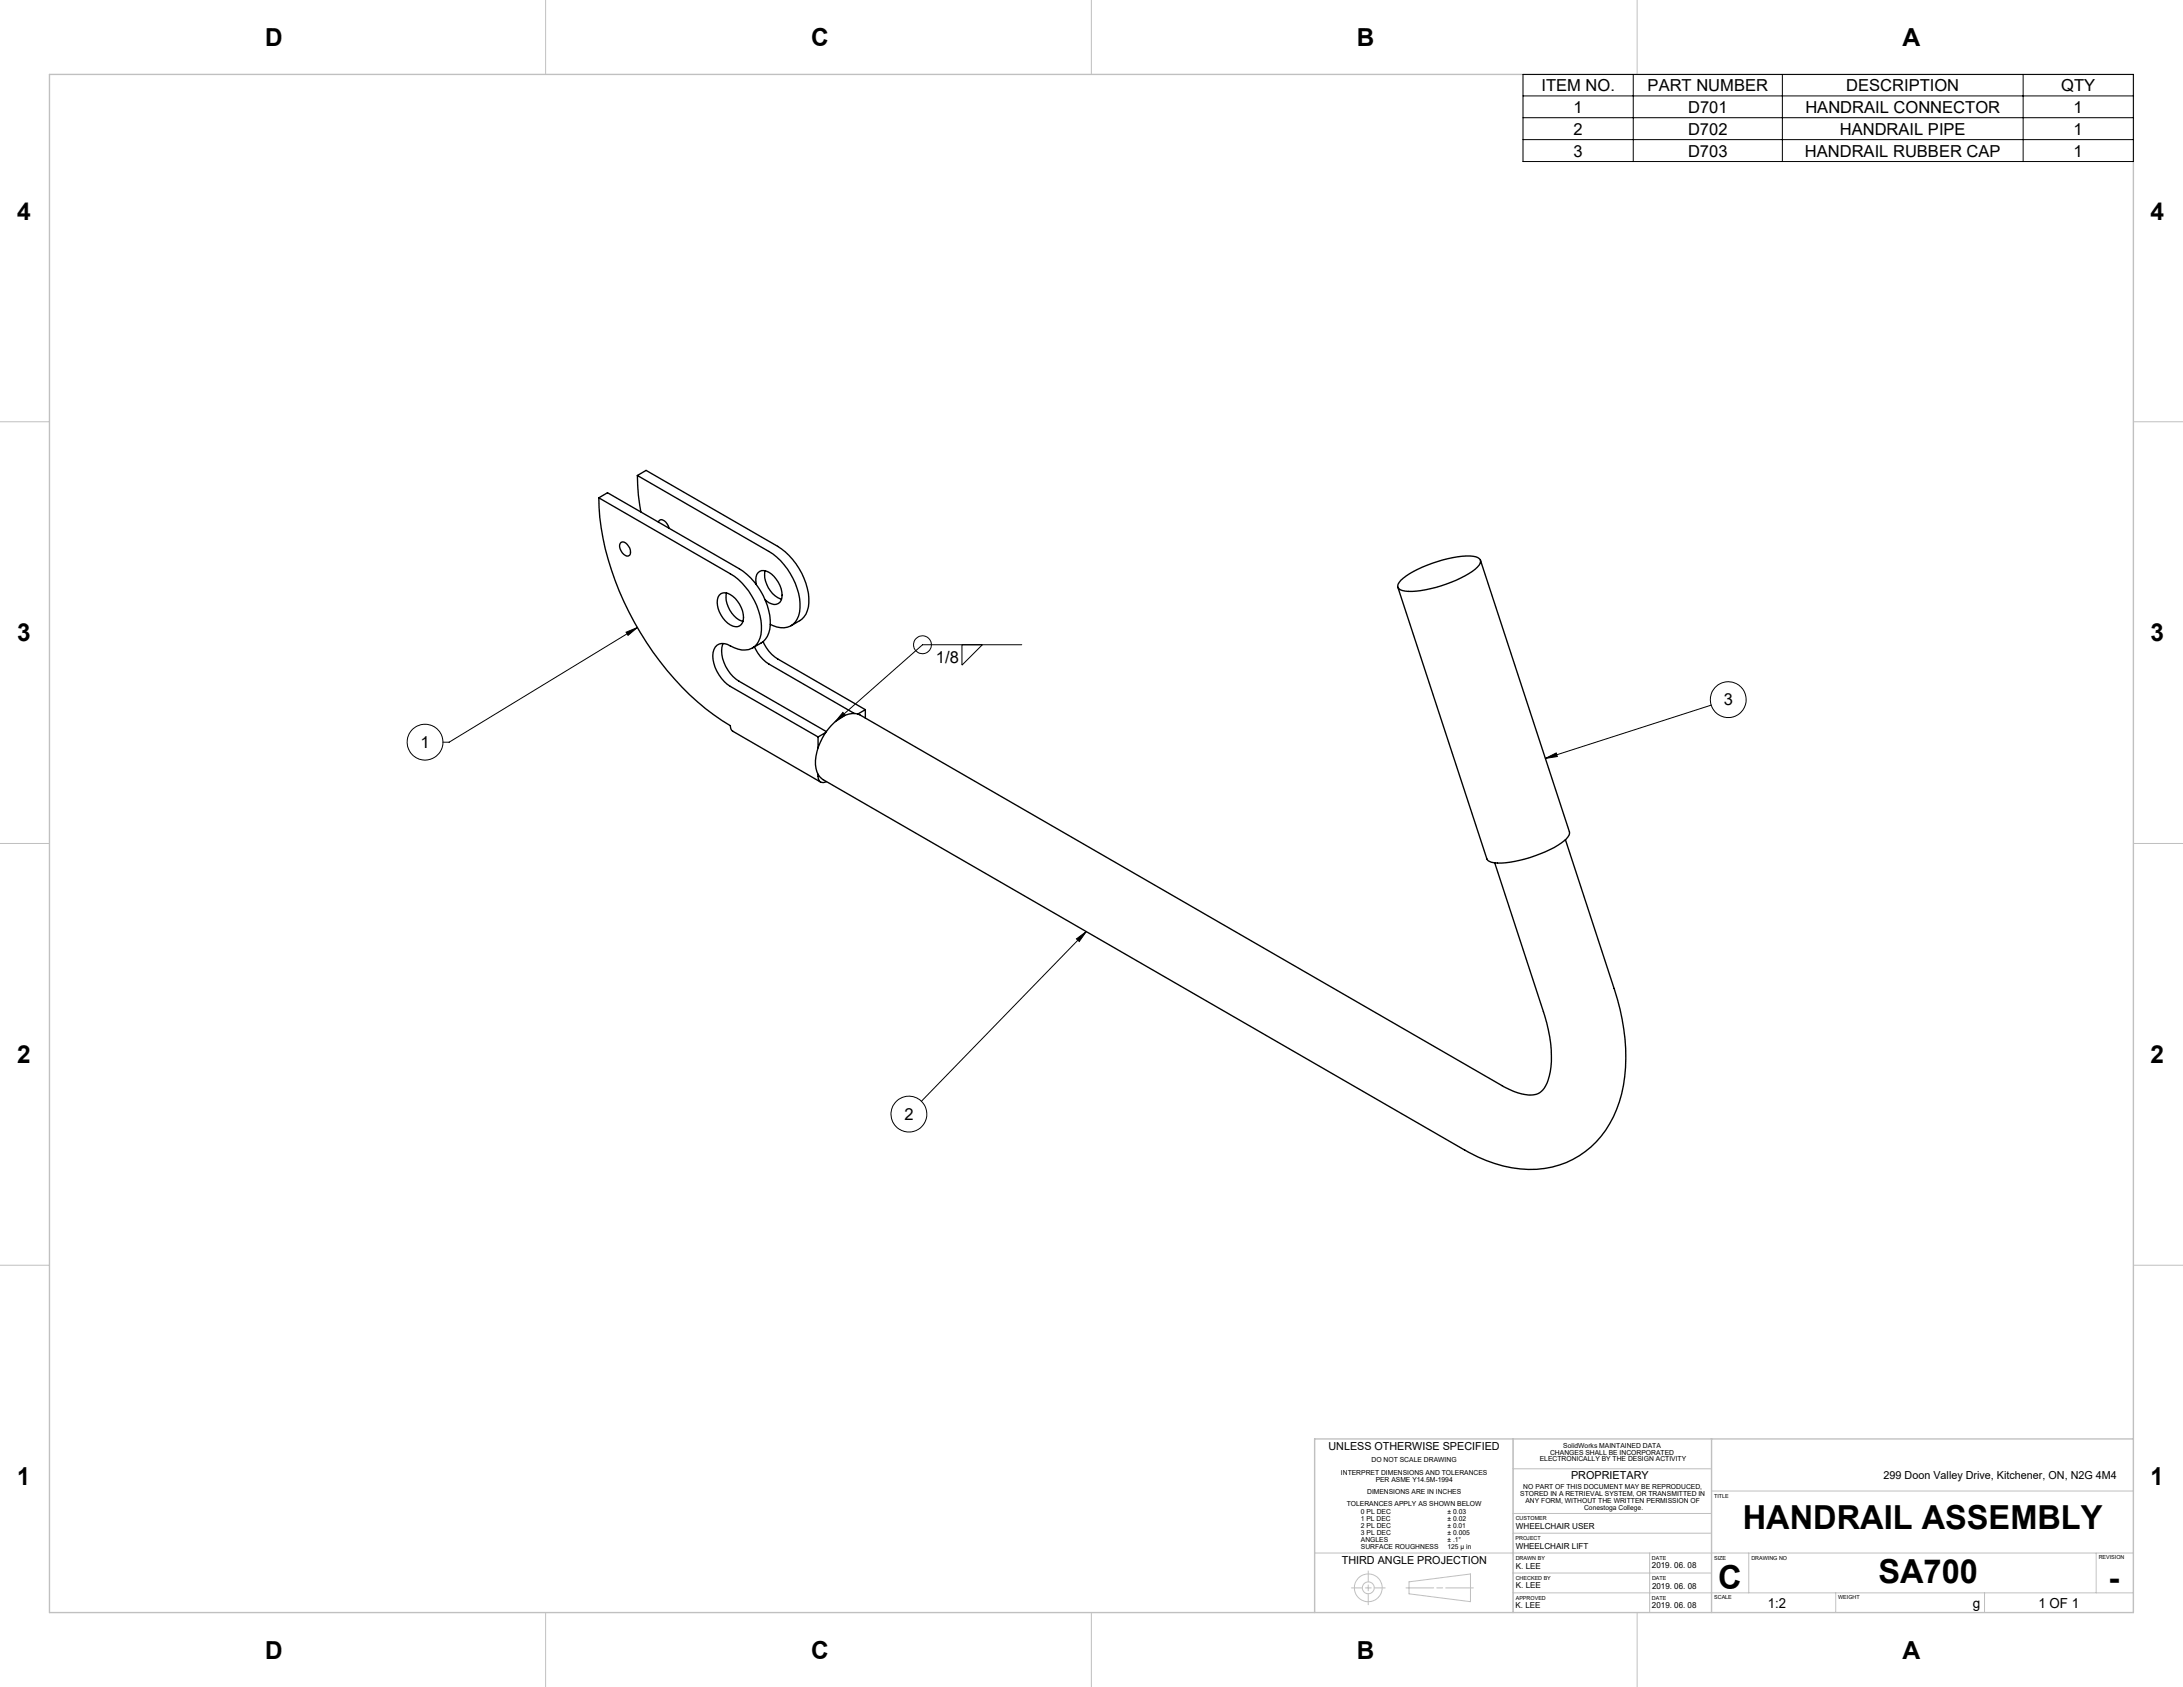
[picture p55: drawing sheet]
<svg xmlns="http://www.w3.org/2000/svg" width="559mm" height="432mm" viewBox="0 0 559 432" stroke-linecap="round" stroke-linejoin="round" font-family="sans-serif">
<defs><g id="words">
<g font-size="8.5">
<text x="446.1" y="391.4">HANDRAIL ASSEMBLY</text>
<text x="439.8" y="406.7">C</text>
<text x="480.8" y="405.3">SA700</text>
<text x="539.7" y="406.6">-</text>
</g>
<g font-size="6.3">
<text x="67.9" y="11.8">D</text>
<text x="207.6" y="11.8">C</text>
<text x="347.3" y="11.8">B</text>
<text x="487" y="11.8">A</text>
<text x="4.4" y="56.2">4</text>
<text x="550.5" y="56.2">4</text>
<text x="4.4" y="164.2">3</text>
<text x="550.5" y="164.2">3</text>
<text x="4.4" y="272.1">2</text>
<text x="550.5" y="272.1">2</text>
<text x="4.4" y="380.1">1</text>
<text x="550.5" y="380.1">1</text>
<text x="67.9" y="424.5">D</text>
<text x="207.6" y="424.5">C</text>
<text x="347.3" y="424.5">B</text>
<text x="487" y="424.5">A</text>
</g>
<g font-size="4.2">
<text x="394.6" y="23.3">ITEM NO.</text>
<text x="421.8" y="23.3">PART NUMBER</text>
<text x="472.6" y="23.3">DESCRIPTION</text>
<text x="527.6" y="23.3">QTY</text>
<text x="402.8" y="28.9">1</text>
<text x="432.1" y="28.9">D701</text>
<text x="462.1" y="28.9">HANDRAIL CONNECTOR</text>
<text x="530.8" y="28.9">1</text>
<text x="402.8" y="34.5">2</text>
<text x="432.1" y="34.5">D702</text>
<text x="470.9" y="34.5">HANDRAIL PIPE</text>
<text x="530.8" y="34.5">1</text>
<text x="402.8" y="40.1">3</text>
<text x="432.1" y="40.1">D703</text>
<text x="462" y="40.1">HANDRAIL RUBBER CAP</text>
<text x="530.8" y="40.1">1</text>
<text x="239.6" y="169.7">1/8</text>
<text x="441.2" y="180.5">3</text>
<text x="107.6" y="191.4">1</text>
<text x="231.5" y="286.6">2</text>
</g>
<g font-size="3.5">
<text x="452.6" y="411.7">1:2</text>
<text x="505" y="411.7">g</text>
<text x="521.8" y="411.6">1 OF 1</text>
</g>
<g font-size="2.8">
<text x="340.1" y="371.1">UNLESS OTHERWISE SPECIFIED</text>
<text x="402.2" y="378.6">PROPRIETARY</text>
<text x="482.2" y="378.6">299 Doon Valley Drive, Kitchener, ON, N2G 4M4</text>
<text x="343.5" y="400.4">THIRD ANGLE PROJECTION</text>
</g>
<g font-size="2.1">
<text x="388" y="391.3">WHEELCHAIR USER</text>
<text x="388" y="396.4">WHEELCHAIR LIFT</text>
<text x="388" y="401.5">K. LEE</text>
<text x="422.9" y="401.5">2019. 06. 08</text>
<text x="388" y="406.6">K. LEE</text>
<text x="422.9" y="406.6">2019. 06. 08</text>
<text x="388" y="411.6">K. LEE</text>
<text x="422.9" y="411.6">2019. 06. 08</text>
</g>
<g font-size="1.8">
<text x="400.2" y="370.5">SolidWorks MAINTAINED DATA</text>
<text x="343.2" y="377.6">INTERPRET DIMENSIONS AND TOLERANCES</text>
<text x="351.1" y="374.2">DO NOT SCALE DRAWING</text>
<text x="394.1" y="374.1">ELECTRONICALLY BY THE DESIGN ACTIVITY</text>
<text x="396.8" y="372.3">CHANGES SHALL BE INCORPORATED</text>
<text x="350" y="382.5">DIMENSIONS ARE IN INCHES</text>
<text x="352.1" y="379.3">PER ASME Y14.5M-1994</text>
<text x="389.2" y="382.9">STORED IN A RETRIEVAL SYSTEM, OR TRANSMITTED IN</text>
<text x="389.9" y="381.1">NO PART OF THIS DOCUMENT MAY BE REPRODUCED,</text>
<text x="344.7" y="385.5">TOLERANCES APPLY AS SHOWN BELOW</text>
<text x="348.4" y="387.5">0 PL DEC</text>
<text x="348.4" y="389.3">1 PL DEC</text>
<text x="370.5" y="387.6">± 0.03</text>
<text x="370.5" y="389.3">± 0.02</text>
<text x="390.5" y="384.6">ANY FORM, WITHOUT THE WRITTEN PERMISSION OF</text>
<text x="405.5" y="386.4">Conestoga College.</text>
<text x="348.4" y="391.1">2 PL DEC</text>
<text x="348.4" y="392.8">3 PL DEC</text>
<text x="348.4" y="394.6">ANGLES</text>
<text x="370.5" y="391.1">± 0.01</text>
<text x="370.5" y="392.9">± 0.005</text>
<text x="370.5" y="394.6">± .1°</text>
<text x="348.4" y="396.4">SURFACE ROUGHNESS</text>
<text x="370.5" y="396.4">125 µ in</text>
</g>
<g font-size="1.4">
<text x="438.8" y="383.4">TITLE</text>
<text x="388" y="389.1">CUSTOMER</text>
<text x="388" y="394.2">PROJECT</text>
<text x="388" y="399.2">DRAWN BY</text>
<text x="422.9" y="399.2">DATE</text>
<text x="438.8" y="399.3">SIZE</text>
<text x="448.3" y="399.3">DRAWING NO</text>
<text x="537.2" y="399.1">REVISION</text>
<text x="388" y="404.3">CHECKED BY</text>
<text x="422.9" y="404.3">DATE</text>
<text x="388" y="409.4">APPROVED</text>
<text x="422.9" y="409.4">DATE</text>
<text x="438.8" y="409.4">SCALE</text>
<text x="470.5" y="409.3">WEIGHT</text>
</g>
</g></defs>
<g fill="none" stroke="#c0c0c0" stroke-width=".26">
<path d="M139.7 0v19M279.4 0v19M419.1 0v19M0 107.9h12.7M546.1 107.9h12.7M0 215.9h12.7M546.1 215.9h12.7M0 323.9h12.7M546.1 323.9h12.7M336.5 368.3v44.4M387.3 376h50.8M387.3 368.3v44.4"/>
<path d="M438.1 368.3v44.4M546.1 368.3v44.4M336.5 397.5h209.6M387.3 392.4h50.8M387.3 387.4h50.8M422.3 397.5v15.2M438.1 381.6h108M447.6 397.5v10.2M536.6 397.5v10.2M139.7 412.7v19.1M279.4 412.7v19.1M345.9 406.4h2.8"/>
<path d="M349.5 406.4h1.5M350.2 402.1v2.8M350.2 405.7v1.5M350.2 408v2.7M351.8 406.4h2.8M359.9 406.4h7.1M360.7 404.9l15.7-2v7.1l-15.7-2zM367.8 406.4h1.5M370.1 406.4h7.1M387.3 407.7h158.8M387.3 402.6h50.8M419.1 412.7v19.1"/>
<path d="M469.9 407.7v5M508 407.7v5"/>
<circle cx="350.3" cy="406.4" r="3.6"/>
<circle cx="350.3" cy="406.4" r="1.53"/>
</g>
<path d="M12.7 19h533.4v393.7h-533.4zM387.3 368.3v44.4M438.1 368.3v44.4M546.1 368.3h-209.6v44.4" fill="none" stroke="#c0c0c0" stroke-width=".35"/>
<g fill="none" stroke="#000" stroke-width=".26">
<path d="M389.9 19.1h156.2v22.2h-156.2zM418.1 19.1v22.2M456.2 19.1v22.2M517.9 19.1v22.2M389.9 30.1h156.2M389.9 35.7h156.2M389.9 24.6h156.2M160.3 161.8l2.9-1.2-2.4 2zM163.2 160.6l-48.2 29.4h-1.6M246.2 165v5.3l5.3-5.3M261.5 165h-25.4l-22.3 19.7M215.8 182.4l.6 .7-2.6 1.6z"/>
<path d="M395.6 194.1l2.8-1.4 .2 .9zM438 180.5l-42.4 13.6M278.1 238.4l-42.2 43.5M275.6 240.3l2.5-1.9-1.8 2.6z"/>
<circle cx="236.1" cy="165" r="2.28"/>
<circle cx="442.4" cy="179.1" r="4.6"/>
<circle cx="108.8" cy="190" r="4.6"/>
<circle cx="232.7" cy="285.2" r="4.6"/>
</g>
<path d="M395.6 194.1l2.8-1.4 .2 .9zM275.6 240.3l2.5-1.9-1.8 2.6zM160.3 161.8l2.9-1.2-2.4 2zM215.8 182.4l.6 .7-2.6 1.6z" fill="#000"/>
<g fill="none" stroke="#000" stroke-width=".35">
<path d="M153.3 127.4l33.6 19.5a17 17 0 0 1 7.9 15.4 4.5 4.5 0 0 1-6.8 3.5 4.9 4.9 0 0 0-3.9-.9 3.5 3.5 0 0 0-1.6 3.9 10.3 10.3 0 0 0 4.4 6.9l22.5 12.9M153.3 127.4a69.1 69.1 0 0 0 10.6 34.5 68.1 68.1 0 0 0 23 23.8 1.6 1.6 0 0 0 .7 1.5l22.4 13M153.3 127.4l2.2-1.3 33.7 19.5a17.5 17.5 0 0 1 8 14.3 5.3 5.3 0 0 1-2.4 4.7l-2.2 1.3M159 138.8a1.89 1.89 0 0 1 2.2 1.5 1.63 1.63 0 0 1-.3 2 2.5 2.5 0 0 1-2.1-3.2zM163.2 121.7a48.2 48.2 0 0 0 .8 9.3M163.2 121.7l33.6 19.4a17.5 17.5 0 0 1 8 14.5 4.6 4.6 0 0 1-5 5.1l-2.6-.9M163.2 121.7l2.2-1.3 33.7 19.4a17.6 17.6 0 0 1 7.9 14.5 5.2 5.2 0 0 1-2.3 4.6l-2.2 1.3M168.5 133.6a.87 .87 0 0 1 1.5-.3l.7 .8 .5 1.1M184.2 152.3a2.43 2.43 0 0 1 3.4 .3 6.8 6.8 0 0 1 2.5 6.7 1.99 1.99 0 0 1-3.2 .6 6.7 6.7 0 0 1-3.1-7.1zM186 151.8a6.7 6.7 0 0 0 4.2 7.3M193.6 149.6l-.1-.4a2.26 2.26 0 0 1 2-3.2 6.5 6.5 0 0 1 4.6 5.5 2.3 2.3 0 0 1-2 3.2 4 4 0 0 1-2.2-1.2M195.9 146.1a6.7 6.7 0 0 0 4.2 7.3"/>
<path d="M358.6 148.5a30 30 0 0 1 14.5-6l3.2-.2a3.2 3.2 0 0 1 2.7 1 2.36 2.36 0 0 1-1.4 2.4 30.9 30.9 0 0 1-17.9 5.6 1.82 1.82 0 0 1-1.9-1.3l.1-.5zM379 143.4l22.7 69.5a3.4 3.4 0 0 1-2.1 2.9 31.3 31.3 0 0 1-17.1 5 2.18 2.18 0 0 1-1.9-.9l-22.8-69.6M185.1 164.7a8.3 8.3 0 0 0 2.5 8.5l1.6 1.2 22.3 12.9M193.1 165.6l.3 .5a9.5 9.5 0 0 0 3.4 3.9l21.9 12.6M195.3 164.2l.3 .7a9.5 9.5 0 0 0 3.5 3.8l22.4 12.9M209.4 198.2v.5a1.35 1.35 0 0 0 .6 1.4 1.35 1.35 0 0 0 1.6 0M209.4 188.6v2.8M211.3 187.5l-1.9 1.1M221.5 181.6l-1.9 1.2M221.5 181.6v2.2M400.7 214.9l12.5 38.1a50.1 50.1 0 0 1 1.9 27 24.5 24.5 0 0 1-16 18.2 28.7 28.7 0 0 1-20.8-2.1l-3.3-1.7-164.3-94.8a5.5 5.5 0 0 1-1.8-6.1 14.6 14.6 0 0 1 7.5-10.4 4.6 4.6 0 0 1 3.8 0l164.3 94.8a12.5 12.5 0 0 0 8.7 2.2 5 5 0 0 0 3.1-3.7 27 27 0 0 0-.4-14.6l-13.3-40.9"/>
</g>
<use href="#words"/>
</svg>
